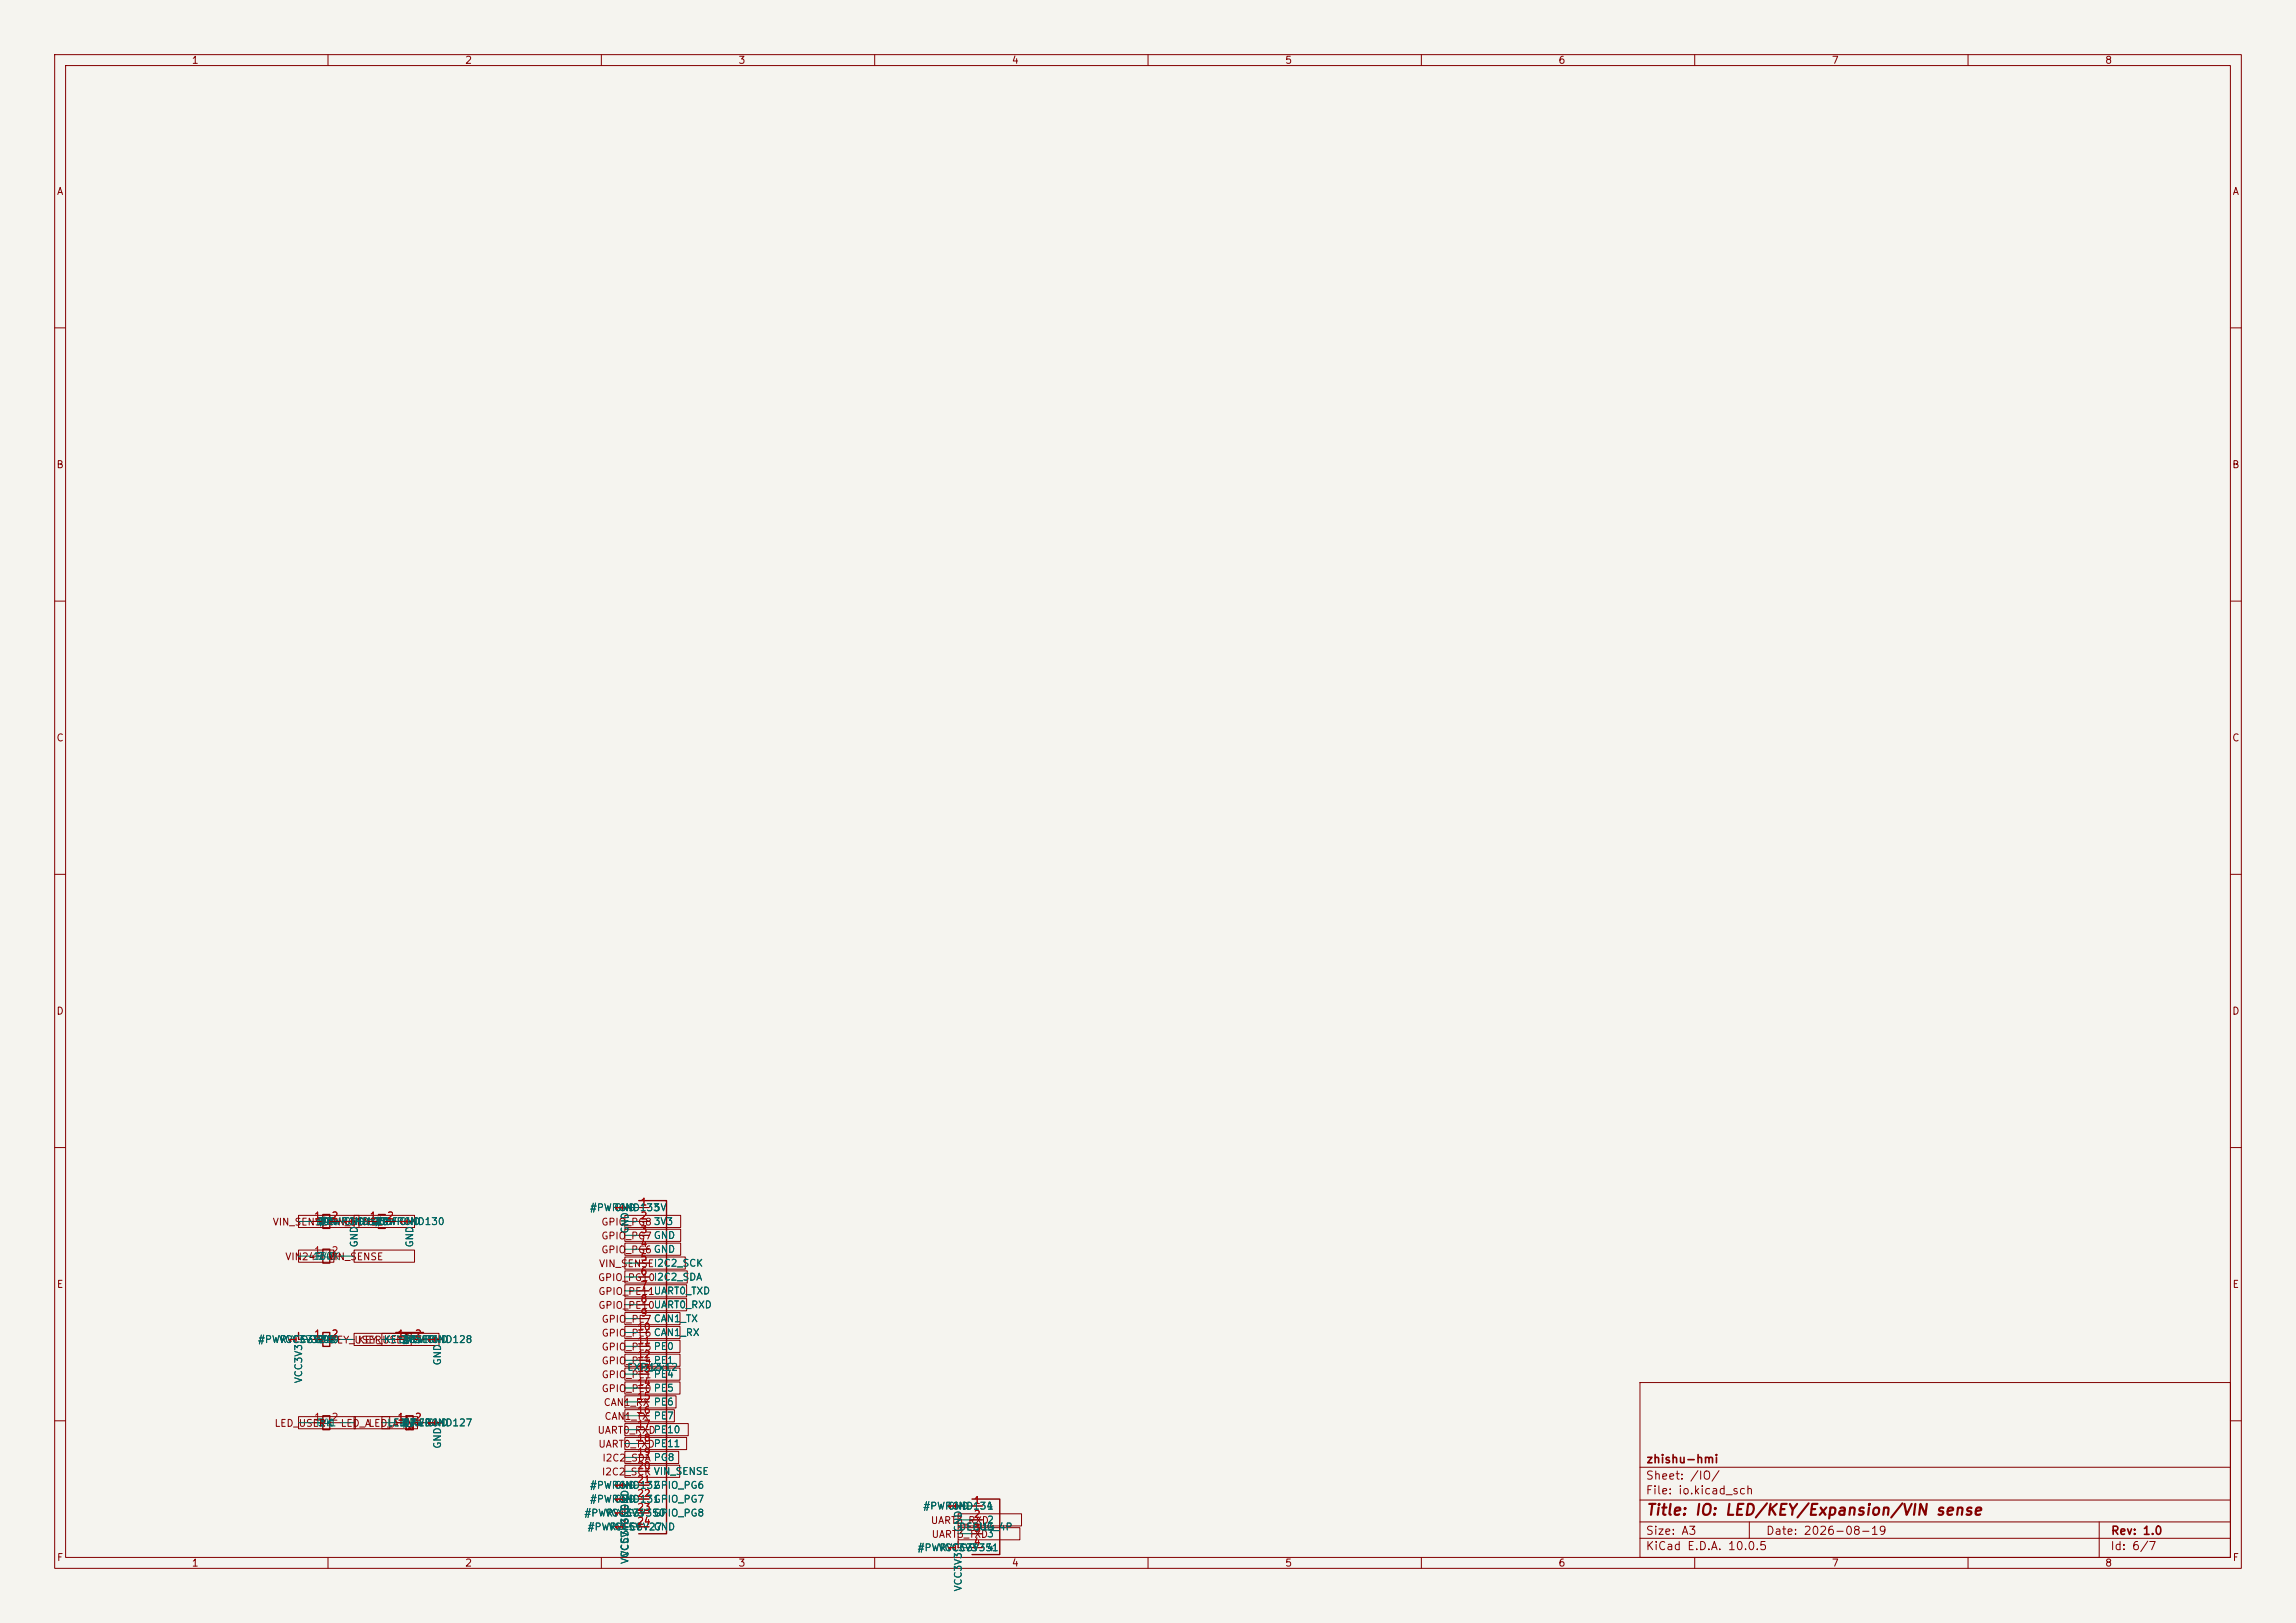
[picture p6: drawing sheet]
<svg xmlns="http://www.w3.org/2000/svg" width="420mm" height="297mm" viewBox="0 0 420 297" stroke-linecap="round" stroke-linejoin="round" font-family="sans-serif">
<defs><g id="words">
<text font-size="2" fill="#840000" x="301" y="277.8">Title: IO: LED/KEY/Expansion/VIN sense</text>
<g font-size="1.5" fill="#840000">
<text x="301" y="268.1">zhishu-hmi</text>
<text x="300.9" y="273.8">File: io.kicad_sch</text>
<text x="300.9" y="271.1">Sheet: /IO/</text>
<text x="300.9" y="281.2">Size: A3</text>
<text x="322.9" y="281.2">Date: 2026-08-19</text>
<text x="386" y="281.2">Rev: 1.0</text>
<text x="300.9" y="284">KiCad E.D.A. 10.0.5</text>
<text x="385.9" y="284">Id: 6/7</text>
</g>
<g font-size="1.3" fill="#840000">
<text x="35" y="12">1</text>
<text x="85" y="12">2</text>
<text x="135" y="12">3</text>
<text x="185" y="12">4</text>
<text x="235" y="12">5</text>
<text x="285" y="12">6</text>
<text x="335" y="12">7</text>
<text x="385" y="12">8</text>
<text x="10.3" y="36">A</text>
<text x="408.3" y="36">A</text>
<text x="10.2" y="86">B</text>
<text x="408.2" y="86">B</text>
<text x="10.2" y="136">C</text>
<text x="408.2" y="136">C</text>
<text x="10.2" y="186">D</text>
<text x="408.2" y="186">D</text>
<text x="49.8" y="224.6">VIN_SENSE1</text>
<text x="109.9" y="227.1">GPIO_PG7GND</text>
<text x="109.9" y="224.6">GPIO_PG83V3</text>
<text x="52.1" y="230.9">VIN24R43</text>
<text x="109.5" y="232.2">VIN_SENSEI2C2_SCK</text>
<text x="109.9" y="229.7">GPIO_PG6GND</text>
<text x="10.3" y="236">E</text>
<text x="109.3" y="234.7">GPIO_PG10I2C2_SDA</text>
<text x="109.4" y="239.8">GPIO_PE10UART0_RXD</text>
<text x="109.4" y="237.3">GPIO_PE11UART0_TXD</text>
<text x="408.3" y="236">E</text>
<text x="110" y="244.9">GPIO_PE6 CAN1_RX</text>
<text x="110" y="242.4">GPIO_PE7 CAN1_TX</text>
<text x="65.3" y="246.2">KEY_USER1</text>
<text x="110" y="247.4">GPIO_PE5 PE0</text>
<text x="110" y="250">GPIO_PE4 PE1</text>
<text x="110" y="255.1">GPIO_PE0 PE5</text>
<text x="110" y="252.5">GPIO_PE1 PE4</text>
<text x="110.3" y="257.6">CAN1_RX PE6</text>
<text x="50.1" y="261.4">LED_USER1</text>
<text x="67.3" y="261.4">LED_A K A</text>
<text x="109.2" y="262.7">UART0_RXDPE10</text>
<text x="110.5" y="260.1">CAN1_TX PE7</text>
<text x="109.4" y="265.2">UART0_TXDPE11</text>
<text x="110.1" y="267.8">I2C2_SDA PG8</text>
<text x="110" y="270.3">I2C2_SCK VIN_SENSE</text>
<text x="170.2" y="279.2">UART3_RXD2</text>
<text x="170.3" y="281.7">UART3_TXD3</text>
<text x="10.3" y="286">F</text>
<text x="35" y="287">1</text>
<text x="85" y="287">2</text>
<text x="135" y="287">3</text>
<text x="185" y="287">4</text>
<text x="235" y="287">5</text>
<text x="285" y="287">6</text>
<text x="335" y="287">7</text>
<text x="385" y="287">8</text>
<text x="408.3" y="286">F</text>
</g>
<g font-size="1.3" fill="#006464">
<text x="107.8" y="221.9">#PWRGND133</text>
<text x="112.2" y="221.9">GND</text>
<text x="119.5" y="221.9">5V</text>
<text x="57.7" y="224.5">R44</text>
<text x="57.7" y="224.5">10K</text>
<text x="58.1" y="224.5">2 VIN_SENSE1</text>
<text x="58.1" y="224.5">2</text>
<text x="58.3" y="224.5">#PWRGND129</text>
<text x="59.8" y="224.5">1</text>
<text x="62.7" y="224.5">GND100nFGND</text>
<text x="67.9" y="224.5">C60</text>
<text x="68.3" y="224.5">2</text>
<text x="68.4" y="224.5">#PWRGND130</text>
<text x="70" y="224.5">1</text>
<text x="115.3" y="225.8" transform="rotate(-90 115.3 225.8)">GND</text>
<text x="119.5" y="224.5">3V3</text>
<text x="119.5" y="227">GND</text>
<text x="57.1" y="230.8">150K</text>
<text x="58.1" y="230.8">2 VIN_SENSE</text>
<text x="59.8" y="230.8">1</text>
<text x="65.7" y="228.4" transform="rotate(-90 65.7 228.4)">GND</text>
<text x="75.9" y="228.4" transform="rotate(-90 75.9 228.4)">GND</text>
<text x="119.5" y="229.6">GND</text>
<text x="119.5" y="232.1">I2C2_SCK</text>
<text x="119.5" y="234.6">I2C2_SDA</text>
<text x="119.5" y="237.2">UART0_TXD</text>
<text x="119.5" y="239.7">UART0_RXD</text>
<text x="119.5" y="242.3">CAN1_TX</text>
<text x="119.5" y="244.8">CAN1_RX</text>
<text x="47.1" y="246.1">#PWRVCC3V349</text>
<text x="50.9" y="246.1">VCC3V3R42</text>
<text x="50.9" y="246.1">VCC3V310K</text>
<text x="57.7" y="246.1">R42</text>
<text x="57.7" y="246.1">10K</text>
<text x="58.1" y="246.1">2 KEY_USERKEY_USER</text>
<text x="58.1" y="246.1">2</text>
<text x="59.8" y="246.1">1</text>
<text x="70.1" y="246.1">KEY_USER</text>
<text x="72.9" y="246.1">SW2</text>
<text x="73.4" y="246.1">2</text>
<text x="73.5" y="246.1">#PWRGND128</text>
<text x="75" y="246.1">1</text>
<text x="77.9" y="246.1">GND</text>
<text x="81" y="250" transform="rotate(-90 81 250)">GND</text>
<text x="114.6" y="251.2">EXP_2x12</text>
<text x="117.6" y="251.2">J13</text>
<text x="119.5" y="247.3">PE0</text>
<text x="119.5" y="249.9">PE1</text>
<text x="55.6" y="253.2" transform="rotate(-90 55.6 253.2)">VCC3V3</text>
<text x="119.5" y="252.4">PE4</text>
<text x="119.5" y="255">PE5</text>
<text x="119.5" y="257.5">PE6</text>
<text x="57.7" y="261.3">R41 LED_A</text>
<text x="58.1" y="261.3">2</text>
<text x="58.3" y="261.3">1K</text>
<text x="70.8" y="261.3">LED_RED</text>
<text x="73.3" y="261.3">K A</text>
<text x="73.5" y="261.3">#PWRGND127</text>
<text x="73.6" y="261.3">D7</text>
<text x="77.9" y="261.3">GND</text>
<text x="119.5" y="260">PE7</text>
<text x="119.5" y="262.6">PE10</text>
<text x="81" y="265.2" transform="rotate(-90 81 265.2)">GND</text>
<text x="119.5" y="265.1">PE11</text>
<text x="119.5" y="267.7">PG8</text>
<text x="107.8" y="275.3">#PWRGND131</text>
<text x="107.8" y="272.7">#PWRGND132</text>
<text x="112.2" y="275.3">GND</text>
<text x="112.2" y="272.7">GND</text>
<text x="119.5" y="272.7">GPIO_PG6</text>
<text x="119.5" y="275.3">GPIO_PG7</text>
<text x="119.5" y="270.2">VIN_SENSE</text>
<text x="106.8" y="277.8">#PWRVCC3V350</text>
<text x="107.4" y="280.4">#PWRVCC5V27</text>
<text x="110.6" y="277.8">VCC3V3</text>
<text x="111.2" y="280.4">VCC5V</text>
<text x="115.3" y="279.2" transform="rotate(-90 115.3 279.2)">GND</text>
<text x="115.3" y="276.6" transform="rotate(-90 115.3 276.6)">GND</text>
<text x="119.5" y="277.8">GPIO_PG8</text>
<text x="119.5" y="280.4">GND</text>
<text x="168.8" y="276.6">#PWRGND134</text>
<text x="173.2" y="276.6">GND</text>
<text x="175.3" y="280.4">DEBUG_4P</text>
<text x="176.2" y="280.4" transform="rotate(-90 176.2 280.4)">GND</text>
<text x="178.5" y="280.4">J14</text>
<text x="180.4" y="276.6">1</text>
<text x="180.4" y="279.1">2</text>
<text x="180.4" y="281.6">3</text>
<text x="115.3" y="286.3" transform="rotate(-90 115.3 286.3)">VCC5V</text>
<text x="115.3" y="285" transform="rotate(-90 115.3 285)">VCC3V3</text>
<text x="167.7" y="284.2">#PWRVCC3V351</text>
<text x="171.6" y="284.2">VCC3V3</text>
<text x="180.4" y="284.2">4</text>
<text x="176.2" y="291.3" transform="rotate(-90 176.2 291.3)">VCC3V3</text>
</g>
<g font-size="1.3" fill="#a90000">
<text x="114.2" y="221.7" transform="rotate(-90 114.2 221.7)">1</text>
<text x="117.1" y="220.9">1</text>
<text x="57.4" y="223.4">1</text>
<text x="60.5" y="223.4">2</text>
<text x="64.7" y="224.3" transform="rotate(-90 64.7 224.3)">1</text>
<text x="67.5" y="223.4">1</text>
<text x="70.7" y="223.4">2</text>
<text x="74.8" y="224.3" transform="rotate(-90 74.8 224.3)">1</text>
<text x="117.1" y="223.4">2</text>
<text x="117.1" y="226">3</text>
<text x="57.4" y="229.8">1</text>
<text x="60.5" y="229.8">2</text>
<text x="117.1" y="228.5">4</text>
<text x="117.1" y="231.1">5</text>
<text x="117.1" y="233.6">6</text>
<text x="117.1" y="236.1">7</text>
<text x="117.1" y="238.7">8</text>
<text x="54.5" y="245.8" transform="rotate(-90 54.5 245.8)">1</text>
<text x="57.4" y="245">1</text>
<text x="60.5" y="245">2</text>
<text x="72.6" y="245">1</text>
<text x="75.8" y="245">2</text>
<text x="79.9" y="245.8" transform="rotate(-90 79.9 245.8)">1</text>
<text x="116.5" y="243.8">10</text>
<text x="117.1" y="241.2">9</text>
<text x="116.5" y="246.3">11</text>
<text x="116.5" y="248.8">12</text>
<text x="116.5" y="251.4">13</text>
<text x="116.5" y="253.9">14</text>
<text x="116.5" y="256.5">15</text>
<text x="57.4" y="260.3">1</text>
<text x="60.5" y="260.3">2</text>
<text x="72.6" y="260.3">1</text>
<text x="75.8" y="260.3">2</text>
<text x="79.9" y="261.1" transform="rotate(-90 79.9 261.1)">1</text>
<text x="116.5" y="259">16</text>
<text x="116.5" y="261.5">17</text>
<text x="116.5" y="264.1">18</text>
<text x="116.5" y="266.6">19</text>
<text x="116.5" y="269.2">20</text>
<text x="114.2" y="275.1" transform="rotate(-90 114.2 275.1)">1</text>
<text x="114.2" y="272.5" transform="rotate(-90 114.2 272.5)">1</text>
<text x="116.5" y="271.7">21</text>
<text x="116.5" y="274.2">22</text>
<text x="178" y="275.5">1</text>
<text x="114.2" y="280.1" transform="rotate(-90 114.2 280.1)">1</text>
<text x="114.2" y="277.6" transform="rotate(-90 114.2 277.6)">1</text>
<text x="116.5" y="276.8">23</text>
<text x="116.5" y="279.3">24</text>
<text x="175.2" y="276.3" transform="rotate(-90 175.2 276.3)">1</text>
<text x="178" y="278">2</text>
<text x="178" y="280.6">3</text>
<text x="175.2" y="283.9" transform="rotate(-90 175.2 283.9)">1</text>
<text x="178" y="283.1">4</text>
</g>
</g></defs>
<path d="M0 0h420v297h-420z" fill="#f5f4ef" stroke="#f5f4ef" stroke-width=".18"/>
<g fill="none" stroke="#840000" stroke-width=".18">
<path d="M10 10h400v277h-400zM12 12h396v273h-396zM60 10v2M110 10v2M160 10v2M210 10v2M260 10v2M310 10v2M360 10v2M10 60h2M408 60h2M10 110h2"/>
<path d="M408 110h2M10 160h2M408 160h2M10 210h2M408 210h2M54.6 228.8h6.5v2.2h-6.5zM54.6 222.4h11.1v2.2h-11.1zM57.1 223.5h2M57.1 229.9h2M60.3 223.5h1.9M60.3 229.9h1.9M64.8 223.5h.1"/>
<path d="M64.8 222.4h11v2.2h-11zM64.8 228.8h11v2.2h-11zM67.3 223.5h1.9M70.5 223.5h1.9M74.9 223.5h.1M114.3 221h.1M114.3 237.6h11.3v2.3h-11.3zM114.3 235.1h11.3v2.2h-11.3zM114.3 232.6h11.4v2.2h-11.4zM114.3 230h11.1v2.3h-11.1zM114.3 227.5h10.2v2.2h-10.2zM114.3 224.9h10.2v2.3h-10.2z"/>
<path d="M114.3 222.4h10.2v2.2h-10.2zM116.8 223.5h1.9M116.8 221h1.9M116.8 226.1h1.9M116.8 228.6h1.9M116.8 231.1h1.9M116.8 233.7h1.9M116.8 236.2h1.9M116.8 238.8h1.9M54.6 245.1h.1M54.6 259.2h10.4v2.3h-10.4zM57.1 245.1h2"/>
<path d="M60.3 245.1h1.9M64.8 244h10.4v2.2h-10.4zM64.8 259.2h6.5v2.3h-6.5zM69.8 244h10.5v2.2h-10.5zM69.8 259.2h6.6v2.3h-6.6zM72.4 245.1h1.9M75.6 245.1h1.9M80 245.1h.1M114.3 255.4h9.4v2.3h-9.4zM114.3 245.3h10.1v2.2h-10.1zM114.3 252.9h10.1v2.2h-10.1zM114.3 250.3h10.1v2.3h-10.1z"/>
<path d="M114.3 247.8h10.1v2.2h-10.1zM114.3 242.7h10.1v2.3h-10.1zM114.3 240.2h10.1v2.2h-10.1zM114.3 258h9.1v2.2h-9.1zM116.8 241.3h1.9M116.8 243.8h1.9M116.8 246.4h1.9M116.8 248.9h1.9M116.8 251.5h1.9M116.8 254h1.9M116.8 256.5h1.9M116.8 259.1h1.9"/>
<path d="M300 253h108v32h-108zM10 260h2M57.1 260.3h2M60.3 260.3h1.9M72.4 260.3h1.9M75.6 260.3h1.9M80 260.3h.1M114.3 279.4h.1M114.3 276.9h.1M114.3 274.3h.1M114.3 271.8h.1M114.3 268.1h10v2.3h-10z"/>
<path d="M114.3 265.6h9.8v2.2h-9.8zM114.3 260.5h11.6v2.2h-11.6zM114.3 263h11.3v2.3h-11.3zM116.8 261.6h1.9M116.8 264.2h1.9M116.8 266.7h1.9M116.8 269.2h1.9M116.8 271.8h1.9M116.8 274.3h1.9M116.8 276.9h1.9M116.8 279.4h1.9M175.3 275.6h.1"/>
<path d="M175.3 279.6h11.3v2.2h-11.3zM175.3 277h11.6v2.2h-11.6zM177.8 275.6h1.9M177.8 278.1h1.9M300 278.5h108M300 274.5h108M300 268.5h108M320 278.5v3M384 278.5v6.5M408 260h2M60 285v2M110 285v2"/>
<path d="M160 285v2M175.3 283.2h.1M177.8 280.7h1.9M177.8 283.2h1.9M210 285v2M260 285v2M300 281.5h108M310 285v2M360 285v2"/>
</g>
<g fill="none" stroke="#840000" stroke-width=".25">
<path d="M116.8 219.7h5.1v61h-5.1M59.1 228.6h1.2v2.5h-1.2zM59.1 222.2h1.2v2.6h-1.2zM63.8 223.5h2M69.2 222.2h1.3M69.2 224.8h1.3M73.9 223.5h2M113.3 221h2M54.6 243.8v1.3M59.1 259.1h1.2v2.5h-1.2zM59.1 243.8h1.2v2.6h-1.2zM72.4 243.8h5.1"/>
<path d="M73.7 243.8l2.5 1.3M74.3 259.1h1.3v2.5h-1.3zM74.3 259.1l1.3 2.5v-1.1l-1 1.1M79 245.1h2M74.3 261.6v-1.1l.9 1.1M79 260.3h2M113.3 274.3h2M113.3 271.8h2M114.3 275.6v1.3M114.3 278.1v1.3M174.2 275.6h2.1M177.8 274.3h5.1v10.2h-5.1"/>
<path d="M175.3 281.9v1.3"/>
</g>
<g fill="none" stroke="#009600" stroke-width=".18">
<path d="M54.6 223.5h2.5M54.6 229.9h2.5M62.2 223.5h5.1M62.2 229.9h2.6M72.4 223.5h2.5M114.3 223.5h2.5M114.3 221h2.5M114.3 238.8h2.5M114.3 236.2h2.5M114.3 233.7h2.5M114.3 231.1h2.5M114.3 226.1h2.5"/>
<path d="M114.3 228.6h2.5M54.6 245.1h2.5M62.2 245.1h2.6M69.8 245.1h2.6M77.5 245.1h2.5M114.3 241.3h2.5M114.3 243.8h2.5M114.3 259.1h2.5M114.3 256.5h2.5M114.3 254h2.5M114.3 251.5h2.5M114.3 248.9h2.5"/>
<path d="M114.3 246.4h2.5M54.6 260.3h2.5M62.2 260.3h2.6M69.8 260.3h2.6M77.5 260.3h2.5M114.3 269.2h2.5M114.3 279.4h2.5M114.3 276.9h2.5M114.3 271.8h2.5M114.3 274.3h2.5M114.3 266.7h2.5M114.3 264.2h2.5"/>
<path d="M114.3 261.6h2.5M175.3 278.1h2.5M175.3 275.6h2.5M175.3 283.2h2.5M175.3 280.7h2.5"/>
</g>
<use href="#words"/>
</svg>
